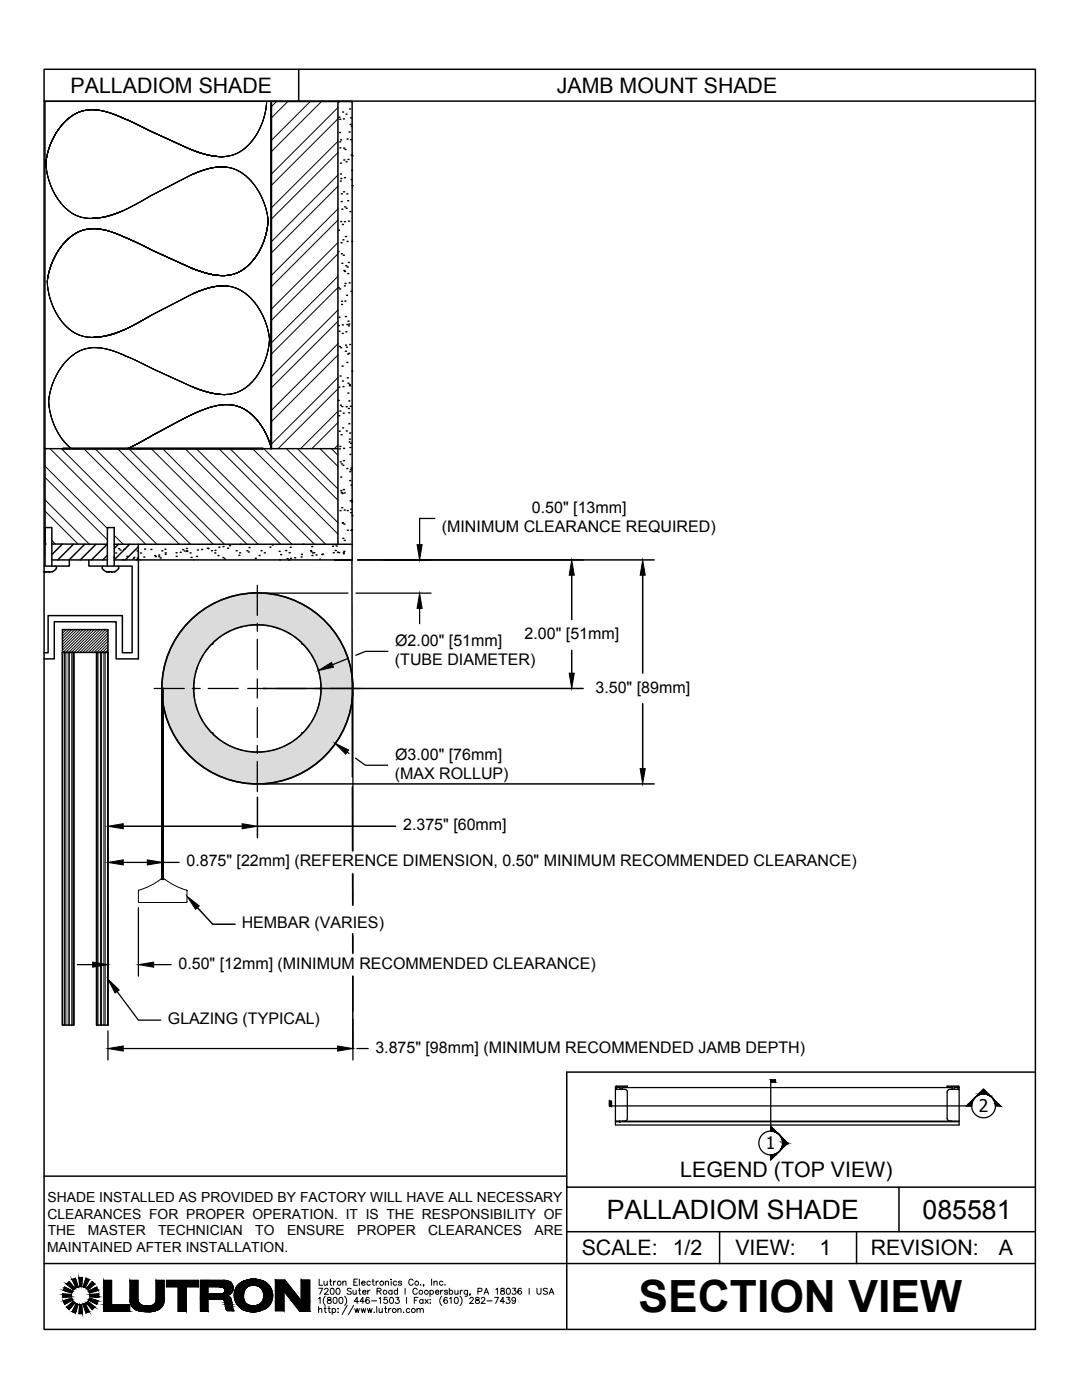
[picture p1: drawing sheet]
<svg xmlns="http://www.w3.org/2000/svg" width="216mm" height="279mm" viewBox="0 0 216 279" stroke-linecap="round" stroke-linejoin="round" font-family="sans-serif">
<defs><g id="words">
<text font-size="8.9" x="127.4" y="261.9">SECTION VIEW</text>
<g font-size="5.3">
<text x="121.1" y="243.3">PALLADIOM SHADE</text>
<text x="184.1" y="243.3">085581</text>
</g>
<g font-size="4.3">
<text x="14.1" y="18.5">PALLADIOM SHADE</text>
<text x="111.1" y="18.5">JAMB MOUNT SHADE</text>
<text x="135.7" y="234.9">LEGEND (TOP VIEW)</text>
<text x="116.1" y="250.5">SCALE:</text>
<text x="134.2" y="250.5">1/2</text>
<text x="146.7" y="250.5">VIEW:</text>
<text x="163.5" y="250.5">1</text>
<text x="173.8" y="250.5">REVISION:</text>
<text x="199.3" y="250.5">A</text>
</g>
<g font-size="3.5">
<text x="195.3" y="222">2</text>
<text x="152.8" y="229.4">1</text>
</g>
<g font-size="3.2">
<text x="88.2" y="106.2">(MINIMUM CLEARANCE REQUIRED)</text>
<text x="106.1" y="102.3">0.50&quot; [13mm]</text>
<text x="78.9" y="128.9">Ø2.00&quot; [51mm]</text>
<text x="104.7" y="127.5">2.00&quot; [51mm]</text>
<text x="78.8" y="132.8">(TUBE DIAMETER)</text>
<text x="118.8" y="138.2">3.50&quot; [89mm]</text>
<text x="78.8" y="155.5">(MAX ROLLUP)</text>
<text x="78.8" y="151.6">Ø3.00&quot; [76mm]</text>
<text x="80.4" y="165.7">2.375&quot; [60mm]</text>
<text x="37.2" y="172.9">0.875&quot; [22mm] (REFERENCE DIMENSION, 0.50&quot; MINIMUM RECOMMENDED CLEARANCE)</text>
<text x="48.2" y="185.3">HEMBAR (VARIES)</text>
<text x="35.6" y="193.3">0.50&quot; [12mm] (MINIMUM RECOMMENDED CLEARANCE)</text>
<text x="33.5" y="204.4">GLAZING (TYPICAL)</text>
<text x="74.9" y="210.1">3.875&quot; [98mm] (MINIMUM RECOMMENDED JAMB DEPTH)</text>
</g>
<g font-size="2.8">
<text x="9.5" y="239.8">SHADE INSTALLED AS PROVIDED BY FACTORY WILL HAVE ALL NECESSARY</text>
<text x="9.5" y="243.2">CLEARANCES FOR PROPER OPERATION. IT IS THE RESPONSIBILITY OF</text>
<text x="9.4" y="249.9">MAINTAINED AFTER INSTALLATION.</text>
<text x="9.5" y="246.5">THE</text>
<text x="17.5" y="246.5">MASTER</text>
<text x="31.6" y="246.5">TECHNICIAN</text>
<text x="50.9" y="246.5">TO</text>
<text x="57.3" y="246.5">ENSURE</text>
<text x="71.3" y="246.5">PROPER</text>
<text x="85.4" y="246.5">CLEARANCES</text>
<text x="106.7" y="246.5">ARE</text>
</g>
</g></defs>
<!-- layer: FABRIC-ROLL -->
<g fill="#dbdbdb" stroke="#dbdbdb" stroke-width=".2">
<path d="M50.6 118.4h1.4z"/>
<path d="M49.9 156.5h2.8z"/>
<path d="M50.6 118.4l2.5 .1zM49.7 118.5h3.4z"/>
<path d="M49.7 118.5h3.6zM49.3 118.5h4z"/>
<path d="M49.3 118.5l5 .1-1-.1zM48.4 118.6l.9-.1 5 .1z"/>
<path d="M48.4 118.6l6.2 .1zM48 118.7h6.6z"/>
<path d="M48 118.7l7.6 .2-1-.2zM47.1 118.9l.9-.2 7.6 .2z"/>
<path d="M47.1 118.9l8.8 .1zM46.8 119h9.1z"/>
<path d="M46.8 119l10 .2-.9-.2zM45.9 119.2l.9-.2 10 .2z"/>
<path d="M45.9 119.2l11.2 .1zM45.6 119.3h11.5z"/>
<path d="M45.6 119.3l12.4 .3-.9-.3zM44.7 119.6l.9-.3 12.4 .3z"/>
<path d="M44.7 119.6l13.6 .1-.3-.1zM44.4 119.7l.3-.1 13.6 .1z"/>
<path d="M44.4 119.7l14.8 .4-.9-.4zM43.5 120.1l.9-.4 14.8 .4z"/>
<path d="M43.5 120.1l16 .1-.3-.1zM43.2 120.2l.3-.1 16 .1z"/>
<path d="M43.2 120.2l17.1 .5-.8-.5zM42.4 120.7l.8-.5 17.1 .5z"/>
<path d="M42.4 120.7l18.2 .1-.3-.1zM42.1 120.8l.3-.1 18.2 .1z"/>
<path d="M42.1 120.8l19.3 .5-.8-.5zM41.3 121.3l.8-.5 19.3 .5z"/>
<path d="M41.3 121.3l20.4 .2-.3-.2zM41 121.5l.3-.2 20.4 .2z"/>
<path d="M41 121.5l21.5 .5-.8-.5zM40.2 122l.8-.5 21.5 .5z"/>
<path d="M40.2 122l22.5 .2-.2-.2zM40 122.2l.2-.2 22.5 .2z"/>
<path d="M40 122.2l23.5 .6-.8-.6zM39.2 122.8l.8-.6 23.5 .6z"/>
<path d="M39.2 122.8l24.5 .2-.2-.2zM39 123l.2-.2 24.5 .2z"/>
<path d="M39 123l25.4 .6-.7-.6zM38.3 123.6l.7-.6 25.4 .6z"/>
<path d="M38.3 123.6l26.3 .2-.2-.2zM38.1 123.8l.2-.2 26.3 .2z"/>
<path d="M38.1 123.8l27.2 .7-.7-.7zM38.1 123.8l27.2 .7h-27.9z"/>
<path d="M37.4 124.5l28.1 .2-.2-.2zM37.4 124.5l28.1 .2h-28.3z"/>
<path d="M37.2 124.7l28.3 .1zM37.1 124.8h28.4z"/>
<path d="M51.6 124.8h14zM51.6 124.8h14z"/>
<path d="M37.1 124.8h14.5zM37.1 124.8h13.5z"/>
<path d="M52 124.8h13.6zM52 124.8h13.6z"/>
<path d="M37.1 124.8l12.4 .1 1.1-.1zM37.1 124.8l12.4 .1h-12.5z"/>
<path d="M52.6 124.8l13.1 .2-.1-.2zM52.6 124.8l13.1 .2h-12z"/>
<path d="M37 124.9l11.5 .2 1-.2zM37 124.9l11.5 .2h-11.6z"/>
<path d="M53.7 125l12.2 .2-.2-.2zM53.7 125l12.2 .2h-11.2z"/>
<path d="M36.9 125.1l10.6 .3 1-.3zM36.9 125.1l10.6 .3h-10.8z"/>
<path d="M54.7 125.2l11.5 .3-.3-.3zM54.7 125.2l11.5 .3h-10.7z"/>
<path d="M55.5 125.5h10.7zM55.5 125.5h10.7z"/>
<path d="M36.7 125.4l9.8 .3 1-.3zM36.7 125.4l9.8 .3h-10.1zM36.4 125.7h10.1zM36.4 125.7h10.1z"/>
<path d="M55.7 125.5l10.8 .4-.3-.4zM55.7 125.5l10.8 .4h-9.9z"/>
<path d="M36.4 125.7l9.2 .4 .9-.4zM36.4 125.7l9.2 .4h-9.6z"/>
<path d="M56.6 125.9l10.2 .5-.3-.5zM56.6 125.9l10.2 .5h-9.3z"/>
<path d="M57.5 126.4l9.4 .1-.1-.1zM57.5 126.4l9.4 .1h-9.2z"/>
<path d="M36 126.1l8.7 .5 .9-.5zM36 126.1l8.7 .5h-9z"/>
<path d="M35.7 126.6h9zM35.7 126.6l8.9 .1h-9z"/>
<path d="M57.7 126.5l9.5 .4-.3-.4zM57.7 126.5l9.5 .4h-8.8z"/>
<path d="M35.6 126.7l8.2 .5 .8-.5zM35.6 126.7l8.2 .5h-8.5z"/>
<path d="M58.4 126.9l9.2 .6-.4-.6zM58.4 126.9l9.2 .6h-8.3z"/>
<path d="M59.3 127.5l8.3 .1zM59.3 127.5l8.3 .1z"/>
<path d="M35.3 127.2l7.8 .6 .7-.6zM35.3 127.2l7.8 .6h-8.2z"/>
<path d="M34.9 127.8h8.2zM34.9 127.8l8.1 .1z"/>
<path d="M59.3 127.6l8.7 .6-.4-.6zM59.3 127.6l8.7 .6h-8z"/>
<path d="M34.9 127.9l7.4 .7 .7-.7zM34.9 127.9l7.4 .7h-7.8z"/>
<path d="M60 128.2l8.2 .5-.2-.5zM60 128.2l8.2 .5h-7.7z"/>
<path d="M34.5 128.6l7.5 .3 .3-.3zM34.5 128.6l7.5 .3h-7.7z"/>
<path d="M60.5 128.7l7.9 .3-.2-.3zM60.5 128.7l7.9 .3h-7.6z"/>
<path d="M34.3 128.9l7.3 .5 .4-.5zM34.3 128.9l7.3 .5h-7.5z"/>
<path d="M60.8 129l8 .8-.4-.8zM60.8 129l8 .8h-7.4z"/>
<path d="M61.4 129.8h7.4zM61.4 129.8h7.4z"/>
<path d="M34.1 129.4l6.9 .7 .6-.7zM34.1 129.4l6.9 .7h-7.2z"/>
<path d="M33.8 130.1l7.2 .1v-.1zM33.8 130.1l7.2 .1h-7.2z"/>
<path d="M61.5 129.8l7.6 .8-.3-.8zM61.5 129.8l7.6 .8h-7.1z"/>
<path d="M62 130.6l7.3 .4-.2-.4zM62 130.6l7.3 .4h-7.1z"/>
<path d="M33.8 130.2l6.6 .8 .6-.8zM33.8 130.2l6.6 .8h-7z"/>
<path d="M33.4 131l6.9 .2 .1-.2zM33.4 131l6.9 .2h-7z"/>
<path d="M62.2 131l7.2 .5-.1-.5zM62.2 131l7.2 .5h-6.8z"/>
<path d="M33.3 131.2l6.6 .8 .4-.8zM33.3 131.2l6.6 .8h-6.8z"/>
<path d="M62.6 131.5l7.1 .7-.3-.7zM62.6 131.5l7.1 .7h-6.8z"/>
<path d="M62.9 132.2l6.8 .2v-.2zM62.9 132.2l6.8 .2h-6.7z"/>
<path d="M33.1 132l6.6 .5 .2-.5zM33.1 132l6.6 .5h-6.8z"/>
<path d="M32.9 132.5l6.6 .4 .2-.4zM32.9 132.5l6.6 .4h-6.7z"/>
<path d="M63 132.4l7 1-.3-1zM63 132.4l7 1h-6.6zM63.4 133.4h6.6zM63.4 133.4h6.6z"/>
<path d="M32.8 132.9l6.4 .8 .3-.8zM32.8 132.9l6.4 .8h-6.5z"/>
<path d="M32.7 133.7l6.5 .2v-.2zM32.7 133.7l6.5 .2h-6.6z"/>
<path d="M63.4 133.4l6.7 1-.1-1zM63.4 133.4l6.7 1h-6.4z"/>
<path d="M63.7 134.4l6.5 .2-.1-.2zM63.7 134.4l6.5 .2h-6.5z"/>
<path d="M32.6 133.9l6.3 1 .3-1zM32.6 133.9l6.3 1h-6.4z"/>
<path d="M32.5 134.9h6.4zM32.5 134.9h6.4z"/>
<path d="M63.7 134.6l6.6 .8-.1-.8zM63.7 134.6l6.6 .8h-6.4z"/>
<path d="M63.9 135.4l6.4 .5v-.5zM63.9 135.4l6.4 .5h-6.4z"/>
<path d="M32.5 134.9l6.2 1 .2-1zM32.5 134.9l6.2 1h-6.3z"/>
<path d="M32.4 135.9l6.3 .3v-.3zM32.4 135.9l6.3 .3h-6.4z"/>
<path d="M63.9 135.9l6.5 .5-.1-.5zM63.9 135.9l6.5 .5h-6.4z"/>
<path d="M32.3 136.2l6.3 .8 .1-.8zM32.3 136.2l6.3 .8h-6.3z"/>
<path d="M64 136.4l6.4 .8v-.8zM64 136.4l6.4 .8h-6.4z"/>
<path d="M64 137.2l6.4 .3v-.3zM64 137.2l6.4 .3h-6.4z"/>
<path d="M32.3 137l6.3 .5v-.5zM32.3 137l6.3 .5h-6.3z"/>
<path d="M32.3 137.5l6.3 .5v-.5zM32.3 137.5l6.3 .5h-6.3z"/>
<path d="M64 137.5l6.4 .9v-.9zM64 137.5l6.4 .9h-6.4z"/>
<path d="M64 138.4l6.4 .1zM64 138.4l6.4 .1z"/>
<path d="M32.3 138l6.4 1-.1-1zM32.3 138l6.4 1h-6.4z"/>
<path d="M64 138.5l6.3 1 .1-1zM64 138.5l6.3 1h-6.4z"/>
<path d="M63.9 139.5l6.4 .2v-.2zM63.9 139.5l6.4 .2h-6.4z"/>
<path d="M32.3 139l6.6 1-.2-1zM32.3 139l6.6 1h-6.6z"/>
<path d="M63.9 139.7l6.2 .9 .2-.9zM63.9 139.7l6.2 .9h-6.4z"/>
<path d="M32.3 140l6.7 .6-.1-.6zM32.3 140l6.7 .6h-6.7z"/>
<path d="M63.7 140.6l6.4 .4v-.4zM63.7 140.6l6.4 .4h-6.5z"/>
<path d="M32.5 140.6l6.7 .4-.2-.4zM32.5 140.6l6.7 .4h-6.6z"/>
<path d="M63.6 141l6.3 .5 .2-.5zM63.6 141l6.3 .5h-6.5z"/>
<path d="M32.6 141l6.8 .8-.2-.8zM32.6 141l6.8 .8h-6.6z"/>
<path d="M32.8 141.8l6.7 .2-.1-.2zM32.8 141.8l6.7 .2h-6.7z"/>
<path d="M63.4 141.5l6.4 .7 .1-.7zM63.4 141.5l6.4 .7h-6.7z"/>
<path d="M63.1 142.2l6.6 .3 .1-.3zM63.1 142.2l6.6 .3h-6.7z"/>
<path d="M32.8 142l7.1 1-.4-1zM32.8 142l7.1 1h-6.8z"/>
<path d="M33.1 143h6.8zM33.1 143h6.8z"/>
<path d="M63 142.5l6.4 .9 .3-.9zM63 142.5l6.4 .9h-6.8z"/>
<path d="M62.6 143.4h6.8zM62.6 143.4h6.8z"/>
<path d="M33.1 143l7.3 .9-.5-.9zM33.1 143l7.3 .9h-7z"/>
<path d="M33.4 143.9l7.2 .3-.2-.3zM33.4 143.9l7.2 .3h-7.1z"/>
<path d="M62.6 143.4l6.5 .9 .3-.9zM62.6 143.4l6.5 .9h-7.1z"/>
<path d="M62 144.3l7 .3 .1-.3zM62 144.3l7 .3h-7.2z"/>
<path d="M33.5 144.2l7.5 .6-.4-.6zM33.5 144.2l7.5 .6h-7.2z"/>
<path d="M61.8 144.6l7 .6 .2-.6zM61.8 144.6l7 .6h-7.4z"/>
<path d="M33.8 144.8l7.6 .6-.4-.6zM33.8 144.8l7.6 .6h-7.4z"/>
<path d="M34 145.4l7.6 .2-.2-.2zM34 145.4l7.6 .2h-7.5z"/>
<path d="M61.4 145.2l7.1 .6 .3-.6zM61.4 145.2l7.1 .6h-7.5z"/>
<path d="M61 145.8l7.4 .2 .1-.2zM61 145.8l7.4 .2h-7.6z"/>
<path d="M34.1 145.6l8.2 .8-.7-.8zM34.1 145.6l8.2 .8h-7.8z"/>
<path d="M34.5 146.4l8 .1-.2-.1zM34.5 146.4l8 .1h-7.9z"/>
<path d="M60.8 146l7.2 .7 .4-.7zM60.8 146l7.2 .7h-8z"/>
<path d="M60 146.7l7.9 .2 .1-.2zM59.9 146.9l.1-.2 7.9 .2z"/>
<path d="M34.6 146.5l8.4 .6-.5-.6zM34.6 146.5l8.4 .6h-8.1z"/>
<path d="M59.9 146.9l7.7 .5 .3-.5zM59.3 147.4l.6-.5 7.7 .5z"/>
<path d="M34.9 147.1l8.8 .5-.7-.5zM34.9 147.1l8.8 .5h-8.5z"/>
<path d="M35.2 147.6l8.6 .1zM35.2 147.6l8.6 .1z"/>
<path d="M59.3 147.4l7.9 .6 .4-.6zM58.5 148l.8-.6 7.9 .6z"/>
<path d="M58.5 148h8.7zM58.4 148h8.8z"/>
<path d="M35.3 147.7l9.4 .6-.9-.6zM35.3 147.7l9.4 .6h-9z"/>
<path d="M58.4 148l8.4 .6 .4-.6zM57.5 148.6l.9-.6 8.4 .6z"/>
<path d="M35.7 148.3l9.7 .4-.7-.4zM35.7 148.3l9.7 .4h-9.5z"/>
<path d="M35.9 148.7l9.7 .1-.2-.1zM35.9 148.7l9.7 .1h-9.6z"/>
<path d="M57.5 148.6l9 .4 .3-.4zM56.7 149l.8-.4 9 .4z"/>
<path d="M56.7 149h9.8zM56.6 149h9.9z"/>
<path d="M36 148.8l10.5 .4-.9-.4zM36 148.8l10.5 .4h-10.1z"/>
<path d="M56.6 149l9.6 .4 .3-.4zM55.7 149.4l.9-.4 9.6 .4z"/>
<path d="M36.4 149.2l11.1 .4-1-.4zM36.4 149.2l11.1 .4h-10.9z"/>
<path d="M36.6 149.6l11.3 .1-.4-.1zM36.6 149.6l11.3 .1h-11.2z"/>
<path d="M55.7 149.4l10.2 .3 .3-.3zM54.7 149.7l1-.3 10.2 .3z"/>
<path d="M36.7 149.7l11.8 .1-.6-.1zM36.7 149.7l11.8 .1h-11.6z"/>
<path d="M54.7 149.7l11 .3 .2-.3zM53.7 150l1-.3 11 .3z"/>
<path d="M53.7 150h12zM53.5 150h12.2z"/>
<path d="M36.9 149.8l12.6 .2-1-.2zM36.9 149.8l12.6 .2h-12.5z"/>
<path d="M53.5 150l12.1 .1 .1-.1zM52.6 150.1l.9-.1 12.1 .1z"/>
<path d="M37 150l13.6 .1zM37 150l13.6 .1h-13.5z"/>
<path d="M52.6 150.1h13zM51.6 150.2h13.9z"/>
<path d="M37.1 150.1l14.5 .1zM37.1 150.1l14.5 .1z"/>
<path d="M37.2 150.2l27.9 .4 .4-.4zM37.2 150.2l27.9 .4h-27.5z"/>
<path d="M37.6 150.6l27.2 .3 .3-.3zM37.6 150.6l27.2 .3h-26.9z"/>
<path d="M37.9 150.9l26.3 .6 .6-.6zM37.9 150.9l26.3 .6h-25.7z"/>
<path d="M38.5 151.5l25.4 .3 .3-.3zM38.5 151.5l25.4 .3h-25.1z"/>
<path d="M38.8 151.8l24.4 .5 .7-.5zM38.8 151.8l24.4 .5h-23.8z"/>
<path d="M39.4 152.3l23.5 .3 .3-.3zM39.4 152.3l23.5 .3h-23.1z"/>
<path d="M39.8 152.6l22.4 .5 .7-.5zM39.8 152.6l22.4 .5h-21.8z"/>
<path d="M40.4 153.1l21.5 .2 .3-.2zM40.4 153.1l21.5 .2h-21.1z"/>
<path d="M40.8 153.3l20.4 .5 .7-.5zM40.8 153.3l20.4 .5h-19.7z"/>
<path d="M41.5 153.8l19.3 .2 .4-.2zM41.5 153.8l19.3 .2h-18.9z"/>
<path d="M41.9 154l18.2 .4 .7-.4zM41.9 154l18.2 .4h-17.5z"/>
<path d="M42.6 154.4l17.1 .2 .4-.2zM42.6 154.4l17.1 .2h-16.7z"/>
<path d="M43 154.6l15.9 .3 .8-.3zM43 154.6l15.9 .3h-15.1z"/>
<path d="M43.8 154.9l14.8 .2 .3-.2zM43.8 154.9l14.8 .2h-14.5z"/>
<path d="M44.1 155.1l13.6 .3 .9-.3zM44.1 155.1l13.6 .3h-12.8z"/>
<path d="M44.9 155.4l12.5 .1 .3-.1zM44.9 155.4l12.5 .1h-12.1z"/>
<path d="M45.3 155.5l11.2 .3 .9-.3zM45.3 155.5l11.2 .3h-10.4z"/>
<path d="M46.1 155.8l10.1 .1 .3-.1zM46.1 155.8l10.1 .1h-9.6z"/>
<path d="M46.6 155.9l8.7 .2 .9-.2zM46.6 155.9l8.7 .2h-7.9z"/>
<path d="M47.4 156.1h7.9zM47.4 156.1l7.5 .1z"/>
<path d="M47.8 156.2l6.2 .1 .9-.1zM47.8 156.2l6.2 .1h-5.4z"/>
<path d="M48.6 156.3h5.4zM48.6 156.3l5.1 .1z"/>
<path d="M49.1 156.4h4.6zM49.1 156.4l3.6 .1z"/>
<path d="M49.9 156.5h2.5zM50.5 156.5h1.9z"/>
<path d="M32.3 140.6l.2 34.9v-34.9zM32.3 140.6l.2 34.9h-.2z"/>
</g>
<g fill="none" stroke="#000" stroke-width=".3">
<path d="M70.2 111.7l.1 43.3M71.4 111.7h59.1M114.1 114.8v8.9M128.2 114.8v19.6M32.5 137.3v38.1h-.2v-38v38h.2v-34.9a19.1 19.1 0 0 0 30.1 12.3 19.1 19.1 0 0 0-2.6-32.4 19.1 19.1 0 0 0-27.7 17M52.5 137.4h63.9M114.1 129.8v4.6M51.4 159.1v8.1M52.5 156.4h78M70.3 157l.1 23.6M128.2 140.4v13M21.5 164.7v2.5"/>
<path d="M24.6 164.9h23.7M51.4 164.9h27.5M39.4 181.1l3.1 3.4h4.4M70.4 186.3v23"/>
<circle cx="51.4" cy="137.4" r="12.7"/>
</g>
<!-- layer: TEXT -->
<g fill="none" stroke="#000" stroke-width=".25">
<path d="M70.3 20.2h-61.3v69.3M51.3 116.8v6M52.6 118.4h16.8M71 118.4h15M76.5 111.7h9.5M86.8 103.5h-3.1v5.2M30.8 137.4h6M38.4 137.4h1.6M41.5 137.4h6M49.4 137.4h3.8M51.3 124.4v1.6M51.3 127.6v6"/>
<path d="M51.3 135.5v3.8M55.2 137.4h6M62.8 137.4h1.5M65.9 137.4h6M69.5 131.4l-3.1 1.3M70.4 138.5v31.3M77.4 130h-4.5l-1.9 .8M83.7 121.4v3.1M51.3 141.2v6M51.3 148.8v1.6M51.3 152v6M69.3 150.1l.4 .3"/>
<path d="M70.9 151.3l2 1.4h4.5M21.5 169.8v2.8M24.6 172.1h4.8M32.4 169.8v4.5M32.4 172.1h3.3M70.4 174.4v6.2M15.4 192.5h3.1M21.5 180.7v14.1M23.4 197.9l4.2 5.7h4.5M27.6 181.1v13.7M30.7 192.5h3.5M70.4 186.7v3.5"/>
<path d="M70.4 194.8v7M21.5 205.7v5.8M24.6 209.3h42.8M70.4 203.4v8.1M71.2 209.3h2.3M121.6 219.8h.4v.9h-.4zM122.8 217.4h1.9l.3 .1 .2 .4M123 217.4v-.5h2.2v-.1l-2.2-.1-.2 .3v7.5h68.6l-.1-7.7h-2.3v.1h2.2v.5M123 217.2l.1-.1h.6v.3M123.7 217.4h.1M124.1 217.2v.2M124.2 217.1v.3"/>
<path d="M124.2 217.1h65.7M124.2 217.1l-.1 .1M125.2 217.9v5.4M153.8 215.5v10.2a2.38 2.38 0 0 1 2.4 2.4 2.38 2.38 0 0 1-2.4 2.4M153.8 215.5h.9v.4h-.9zM189.5 217.4h1.9M189.5 217.4l-.3 .1-.2 .4v5.3l.2 .5h.3M189.9 217.1v.3M189.9 217.4h.1M190 217.1l.1 .1M190.1 217.2v.2M190.5 217.4l-.1-.3h.7l.1 .3"/>
<path d="M190.5 217.4h.1M121.6 220.7h72.3M122.8 223.9h68.6M123 223.7v.2M123.6 223.8h.1M123.6 223.7v.1M123.6 223.7v.2M123.7 223.7l.1 .2M124.2 223.7h65.7M125.2 223.2l-.1 .3-.4 .2h-1.9M153.8 224.8l3.4 3.3-3.4 3.4v-1M189.5 223.7h1.9"/>
<path d="M191.2 223.7v.2M192.9 220.7l3.4-3.4 3.3 3.4h-1M193.9 220.7a2.38 2.38 0 0 1 2.4-2.4 2.38 2.38 0 0 1 2.3 2.4M12.5 258.2l1.8 .2v.4l-1.8 .1zM12.7 259.6l1.6-.5 .2 .3-1.6 .9zM12.9 256.9l1.6 .8-.2 .3-1.6-.5zM13.3 256.3l.5-.5 1.1 1.3-.2 .3zM14.4 255.4l.6-.3 .6 1.7-.4 .1zM15.8 255h.6l-.1 1.7h-.4zM17.2 255.1l.6 .3-.8 1.5-.4-.1zM17.2 260l.3-.3 1.4 1.2-.5 .5zM17.7 257.7l1.6-.8 .3 .6-1.7 .5z"/>
<path d="M17.9 259.1l1.7 .5-.3 .7-1.6-.9zM17.9 258.4l1.8-.2v.7l-1.8-.1zM18.4 255.8l.5 .5-1.4 1.1-.3-.3zM20.7 255.5h1.6v4.9h3.6v1.3h-5.2zM25.9 255.5h1.6v3.9a1.37 1.37 0 0 0 1.6 1.2h.3a1.41 1.41 0 0 0 1.8-1.2v-3.9h1.6v3.9a2.65 2.65 0 0 1-3.2 2.4h-.8a2.52 2.52 0 0 1-2.9-2.4zM33.2 255.5h6.4v1.3h-2.4v4.9h-1.6v-4.9h-2.4zM40 255.5h4.8a1.57 1.57 0 0 1 1.7 1.4 1.57 1.57 0 0 1-1.3 1.7v.2a.8 .8 0 0 1 1 .9l.2 1.2 .3 .7h-1.3a2.71 2.71 0 0 1-.6-1.9l-.5-.4h-2.8v2.4h-1.5zM41.5 256.8h2.2a.82 .82 0 0 1 1 .2 .82 .82 0 0 1 .1 .9l-.7 .3h-2.6zM47.4 256.5a4.4 4.4 0 0 1 6.6 .5 3.1 3.1 0 0 1-2.6 4.7 3.6 3.6 0 0 1-4.6-3.6l.2-1zM49.1 257a2.08 2.08 0 0 1 3.1 .2 2.08 2.08 0 0 1-.5 3.1 2.08 2.08 0 0 1-3-.9v-.1a2.69 2.69 0 0 1 .4-2.3zM55 255.5h1.8l3.3 4.1v-4.1h1.7v6.2h-2l-3.1-4v3.9h-1.7zM13.3 260.9l1.4-1.2 .2 .3-1.1 1.4z"/>
<path d="M15.2 260.2l.4 .1-.6 1.7-.6-.2zM15.9 260.4h.4l.1 1.8h-.6zM16.6 260.3l.4-.1 .8 1.6-.6 .2z"/>
<circle cx="153.8" cy="228.1" r="2.38"/>
<circle cx="196.3" cy="220.7" r="2.38"/>
</g>
<!-- layer: HEMBAR -->
<path d="M27.6 177.8v2.2l.2 .1h9.4M32.2 175.4h.1M32.2 175.4h.5a15.9 15.9 0 0 0 4.6 2.3M32.2 175.4a16.6 16.6 0 0 1-4.6 2.4M37.3 177.8v2.2l-.1 .1M37.3 177.7v.1" fill="none" stroke="#000" stroke-width=".2"/>
<!-- layer: TUBE -->
<g fill="none" stroke="#000" stroke-width=".2">
<path d="M38.9 135.2l-.2 1.8a.54 .54 0 0 1 0 .8l.2 1.8M39.5 132.9l-.5 1.5M40.5 130.8l-.7 1.4M44.1 127l-1.4 1.1a.61 .61 0 0 1-.6 .6l-1.1 1.4M46.1 125.8l-1.4 .8M48.4 125.1l-1.5 .4M49.2 124.9l1.8-.2a.52 .52 0 0 0 .8 0l1.7 .2M54.3 125.1l1.6 .4M56.6 125.8l1.4 .8M58.6 127l1.4 1.1a.61 .61 0 0 0 .6 .6l1.2 1.4M62.2 130.8l.7 1.4M63.2 132.9l.5 1.5"/>
<path d="M63.9 135.2l.1 1.8a.54 .54 0 0 0 0 .8l-.1 1.8M39 140.4l.5 1.5M39.8 142.6l.7 1.4M41 144.7l1.1 1.4a.58 .58 0 0 1 .6 .6l1.4 1.1M44.7 148.2l1.4 .8M46.9 149.3l1.5 .4M49.2 149.9l1.8 .2a.54 .54 0 0 1 .8 0l1.7-.2M55.9 149.3l-1.6 .4M58 148.2l-1.4 .8M61.8 144.7l-1.2 1.4a.58 .58 0 0 0-.6 .6l-1.4 1.1M62.9 142.6l-.7 1.4M63.7 140.4l-.5 1.5"/>
</g>
<!-- layer: BORDER -->
<path d="M8.8 13.8h197.8v251.5h-197.8zM59.6 13.8v6.4M8.8 20.2h197.8M206.6 214h-93.5v22.9h93.5M8.8 234.7h104.3M113.1 236.9v8.9h93.5M179.4 236.9v8.9M8.8 252.2h197.8M113.1 245.8v19.5M143.6 245.8v6.4M170.9 245.8v6.4" fill="none" stroke="#000" stroke-width=".3"/>
<!-- layer: TEXT -->
<g fill="none" stroke="#000" stroke-width=".2">
<path d="M63.6 257.1h.8l-.6 1.2M63.6 259.2l.3-.3v1.2M63.7 255.3v1.2h.7M64.7 255.7v.7l.3 .1 .3-.2M64.8 257.4l.2-.3h.2l.3 .2-.2 .4-.6 .6h.8M64.9 258.7a1.24 1.24 0 0 0 0 1.8M65.3 255.7v.8M65.4 259v.3l.5 .2 .2 .2a.4 .4 0 0 1-.4 .4 .4 .4 0 0 1-.4-.4l.8-.5-.3-.3zM65.8 255.7h.4M65.9 255.3v1l.3 .2M66.1 257.2l.1-.1a.62 .62 0 0 1 .5 .6 .62 .62 0 0 1-.5 .6 .77 .77 0 0 1-.1-1.1zM66.6 255.7v.8"/>
<path d="M66.6 259l.2-.1a.63 .63 0 0 1 .5 .6 .63 .63 0 0 1-.5 .6 .75 .75 0 0 1-.2-1.1zM67 255.7h-.3l-.1 .3M67.2 257.2l.2-.1a.62 .62 0 0 1 .5 .6 .62 .62 0 0 1-.5 .6 .73 .73 0 0 1-.2-1.1zM67.8 259l.2-.1a.62 .62 0 0 1 .4 .6 .62 .62 0 0 1-.4 .6 .77 .77 0 0 1-.2-1.1zM68.4 255.9l.3-.2h.3v.8M68.4 255.7v.8M68.8 258.7a1.24 1.24 0 0 1 0 1.8M70.1 257.3l-.3-.2-.5 .2 .1 .3 .6 .2 .1 .2-.1 .3h-.4l-.3-.2M70.4 257.5l.1 .8h.3l.3-.2M70.6 255.9h.5M71.1 257.5v.8M71.3 255.3h-.7v1.2h.7"/>
<path d="M71.5 259.7h-.8l.6-.8v1.2M71.5 257.5h.4M71.7 257.1v1l.1 .2h.2M71.7 255.3v1.2M72.2 256h.6a.37 .37 0 0 0-.5-.3 .37 .37 0 0 0-.1 .6l.2 .2 .4-.2M72.3 257.9h.7a.35 .35 0 0 0-.3-.4 .35 .35 0 0 0-.4 .4l.2 .4h.3l.2-.2M72.7 259.7h-.9l.6-.8v1.2M73.4 257.5v.8M73.7 259.1l-.1-.1a.59 .59 0 0 0-.7 .4 .59 .59 0 0 0 .4 .7 .38 .38 0 0 0 .4-.3 .38 .38 0 0 0-.3-.4 .38 .38 0 0 0-.4 .3M73.8 257.5l-.2 .1-.2 .3M73.9 255.9a.38 .38 0 0 0-.6-.1 .38 .38 0 0 0 0 .6 .38 .38 0 0 0 .6-.1M74.1 259.6h1.1"/>
<path d="M74.2 255.7h.4M74.4 255.3v1l.3 .2M75 255.7v.8M75.2 257.7l.7-.1 .1-.3-.3-.2h-.5v1.2M75.5 255.7h-.3l-.2 .3M75.6 259.2l.3-.3v1.2M75.6 257.7l.4 .6M76.9 255.9l.3-.2h.3v.8M76.9 255.7v.8M77.3 258.9h-.6l-.1 .5a.43 .43 0 0 1 .7 0 .43 .43 0 0 1-.1 .7 .43 .43 0 0 1-.6-.2M77.9 259l.2-.1a.62 .62 0 0 1 .4 .6 .62 .62 0 0 1-.4 .6h-.2l-.2-.5zM78 255.3h.1z"/>
<path d="M78.1 255.7v.8M78.2 257.7a.38 .38 0 0 0-.5-.1 .38 .38 0 0 0 0 .6 .38 .38 0 0 0 .5-.1M78.2 257.5v.8M79 258.9h.6l-.3 .5a.41 .41 0 0 1 .4 .4 .41 .41 0 0 1-.4 .4 .41 .41 0 0 1-.4-.3M79.2 255.9a.39 .39 0 0 0-.6-.1 .39 .39 0 0 0 0 .6 .39 .39 0 0 0 .6-.1M79.3 257.7a.38 .38 0 0 0-.5-.1 .38 .38 0 0 0 0 .6 .38 .38 0 0 0 .5-.1M79.3 257.1v1.2M80.1 255.9l-.2-.2h-.3v.3l.4 .1 .1 .2-.2 .2-.4-.2M80.8 257.1v1.2M81.1 258.9v1.2M82.4 255.6a.45 .45 0 0 0-.5-.3 .45 .45 0 0 0-.3 .4v.3a.45 .45 0 0 0 .3 .5 .45 .45 0 0 0 .5-.3M82.7 259.5h.4"/>
<path d="M83.3 257.4a.45 .45 0 0 0-.5-.3 .45 .45 0 0 0-.4 .5v.3a.45 .45 0 0 0 .4 .4 .45 .45 0 0 0 .5-.3M83.4 258.9h-.7v1.2M83.9 256.4h.1M84.4 259.5a.39 .39 0 0 0-.6-.1 .39 .39 0 0 0 0 .6 .39 .39 0 0 0 .6 0M84.4 259.3v.8M84.6 256.4h-.2h.2l-.2 .3M84.8 259.3l.6 .8M85.4 259.3l-.6 .8M85.8 257.7a.38 .38 0 0 1 .6-.1 .38 .38 0 0 1 0 .6 .38 .38 0 0 1-.6-.1M85.8 257.5v1.2M85.8 259.3v.1zM86.1 255.3v1.2"/>
<path d="M86.6 255.9l.3-.2h.3v.8M86.6 255.7v.8M86.9 257.9h.7a.35 .35 0 0 0-.4-.4 .35 .35 0 0 0-.3 .4v.2l.3 .2 .4-.2M87.9 257.5v.8M88.2 258.7a1.24 1.24 0 0 0 0 1.8M88.4 257.5l-.3 .1-.2 .3M88.4 255.9a.39 .39 0 0 0-.6-.1 .39 .39 0 0 0 0 .6 .39 .39 0 0 0 .6-.1M88.8 256.4h.1M89.3 259.1l-.1-.1a.59 .59 0 0 0-.7 .4 .59 .59 0 0 0 .4 .7 .38 .38 0 0 0 .4-.3 .38 .38 0 0 0-.3-.4 .38 .38 0 0 0-.4 .3M89.3 257.7l-.2-.2-.4 .2 .6 .3v.3h-.4l-.2-.2M89.7 257.7a.39 .39 0 0 1 .5-.1 .39 .39 0 0 1 0 .6 .39 .39 0 0 1-.5-.1M89.7 257.1v1.2"/>
<path d="M89.7 259.2l.3-.3v1.2M90.8 257.5v.8h.3l.3-.2M90.8 259l.2-.1a.62 .62 0 0 1 .5 .6 .62 .62 0 0 1-.5 .6 .77 .77 0 0 1-.2-1.1zM91.4 257.5v.8M91.8 258.7a1.24 1.24 0 0 1 0 1.8M91.9 257.5v.8M92.3 257.5l-.3 .1-.1 .3M93.3 257.5l-.1 1.1-.1 .1h-.3M93.3 257.7a.39 .39 0 0 0-.6-.1 .39 .39 0 0 0 0 .6 .39 .39 0 0 0 .6-.1M93.8 259.2l.2-.3h.2l.3 .3-.8 .9h.8M93.8 258.3h-.1h.1l-.1 .2M95 259v.3l.5 .2 .2 .2a.4 .4 0 0 1-.4 .4 .4 .4 0 0 1-.4-.4l.7-.5-.2-.3z"/>
<path d="M95.4 257.7l.7-.1v-.4l-.7-.1v1.2M96.1 259.2l.2-.3h.2l.3 .3-.8 .9h.8M96.6 258.3l.4-1.2 .5 1.2M96.8 257.9h.5M97.2 259.6h1M98.7 258.9h.8l-.6 1.2M98.9 257.3l.3-.2v1.2M100 257.2v.3l.5 .2 .2 .2a.38 .38 0 0 1-.5 .4 .38 .38 0 0 1-.2-.6l.6-.2v-.2l-.2-.2zM100.7 259.7h-.9l.6-.8v1.2M101.1 258.9h.6l-.3 .5a.4 .4 0 0 1 .3 .6 .4 .4 0 0 1-.7-.1M101.2 257.2l.2-.1a.62 .62 0 0 1 .5 .6 .62 .62 0 0 1-.5 .6 .73 .73 0 0 1-.2-1.1zM102.3 257.1h.6l-.3 .5a.4 .4 0 0 1 .3 .6 .4 .4 0 0 1-.7-.1"/>
<path d="M102.9 259.3a.38 .38 0 0 1-.5 .4 .38 .38 0 0 1-.2-.6 .38 .38 0 0 1 .6 0l.1 .2a.58 .58 0 0 1-.5 .8l-.2-.1M104 257.3v-.1a.59 .59 0 0 0-.7 .4 .59 .59 0 0 0 .4 .7 .38 .38 0 0 0 .4-.4 .38 .38 0 0 0-.4-.3 .38 .38 0 0 0-.4 .3M105.6 257.1v1.2M107.1 257.1v.9l.4 .3 .4-.2 .1-1M109.2 257.3l-.3-.2-.5 .2 .1 .3 .7 .4v.1l-.3 .2-.5-.2M109.6 258.3l.4-1.2 .5 1.2M109.7 257.9h.6M63.6 261.4l.3-.3 .2 .1 .1 .7M63.6 260.7v1.2M64.7 261.1h.4M64.8 260.7v1l.1 .2h.2M65.5 261.1h.4"/>
<path d="M65.7 260.7v1v.2h.2M66.3 261.3a.39 .39 0 0 1 .6 0 .39 .39 0 0 1 0 .5 .39 .39 0 0 1-.6 0M66.3 261.1v1.2M67.4 261.2h.1zM67.4 261.9h.1zM69.3 260.5l-1 1.8M70.6 260.5l-1.1 1.8M70.8 261.1l.2 .8 .3-.8 .2 .8 .2-.8M72.1 261.1l.2 .8 .2-.8 .2 .8 .3-.8M73.3 261.1l.3 .8 .2-.8 .2 .8 .2-.8M74.6 261.8l.1 .1M75.2 260.7v1.2"/>
<path d="M75.6 261.1l.1 .8h.3l.3-.2M76.3 261.1v.8M76.7 261.1h.4M76.9 260.7l.1 1.2h.2M77.5 261.1v.8M78 261.1l-.3 .1-.2 .3M79.4 261.4l.3-.3 .3 .1v.7M79.4 261.1v.8M80.5 261.8l.1 .1M81.8 261.3a.39 .39 0 0 0-.6 0 .39 .39 0 0 0 0 .5 .39 .39 0 0 0 .6 0M83.2 261.4l.3-.3 .3 .1v.7M83.2 261.1v.8"/>
<path d="M83.8 261.4l.3-.3 .3 .1 .1 .7M85.8 260v.1z"/>
<circle cx="67.7" cy="256.1" r=".4"/>
<circle cx="76.2" cy="256.1" r=".4"/>
<circle cx="76.8" cy="257.9" r=".4"/>
<circle cx="83.2" cy="256.1" r=".4"/>
<circle cx="84" cy="257.9" r=".4"/>
<circle cx="85.1" cy="257.9" r=".4"/>
<circle cx="78.7" cy="261.5" r=".4"/>
<circle cx="82.5" cy="261.5" r=".4"/>
</g>
<g fill="#000" stroke="#000" stroke-width=".2">
<path d="M83.2 108.7h1l-.5 3zM63.5 133.8l2.7-1.6 .3 .9zM83.7 118.4l.5 3h-1zM66.8 148.3l2.8 1.4-.6 .8zM21.5 172.1l3.1-.5v1zM29.4 171.6l3 .5-3 .5zM18.5 192l3 .5-3 .5zM21.5 195.4l2.3 2.2-.8 .6zM27.6 192.5l3.1-.5v1zM21.5 209.3l3.1-.5v1zM67.4 208.8l3 .5-3 .5zM196.3 217.3l.9 1h-1.9z"/>
<path d="M153.8 224.8l1 .9h-1zM154.2 230.5h.6zM12.5 258.2l1.8 .2h-1.8zM12.5 258.8h1.8l-1.8 .1zM12.9 256.9h.2zM13.2 257.7h1.3l-.2 .3zM13.8 255.8l.4 .5h-.9zM13.2 259.4l1.1-.3 .2 .3zM14.3 257.1h.6l-.2 .3zM14.3 260l.4-.3 .2 .3zM14.4 255.4l.6-.3 .1 .3zM15.2 256.9h.2z"/>
<path d="M16.8 256.9h.2zM17.2 255.1l.6 .3h-.7zM17.2 260h.7l1 .9zM17.2 260l.3-.3 .4 .3zM17.9 259.1l1.1 .3h-1.3zM17.9 258.4h1.8v.4zM18 256.3h.9l-1 .8zM18 257.5h1.6l-.6 .2zM18 259.6h1.6l-.3 .6zM18.4 255.8l.5 .5h-.9zM19.1 256.9h.2zM17.9 258.4l1.8-.2v.2z"/>
<path d="M44.5 255.5h.3zM44.8 257.9h1.5zM50.3 255.3h.6zM12.9 260.2h.2zM13.3 260.9h.9l-.4 .5zM14.4 261.8h.7l-.1 .2zM15.2 260.2l.2 .1zM16.6 260.3h.5l.7 1.5zM16.8 260.3h.2zM29.5 261.8h.5zM50.2 261.8h.7z"/>
<path d="M121.6 219.8l.4 .9v-.9zM121.6 219.8l.4 .9h-.4z"/>
<path d="M153.8 215.5l.9 .4v-.4zM153.8 215.5l.9 .4h-.9z"/>
<path d="M193.7 219.9l.2 .4 .1-.4zM193.7 219.9l.2 .4h-.6z"/>
<path d="M194.5 219.1l-.3 .4zM194.5 219.1l-.4 .4z"/>
<path d="M194.1 219.5l-.1 .4zM194.1 219.5l-.1 .4h-.3z"/>
<path d="M194.5 219.1l.3-.3zM194.5 219.1l.3-.3z"/>
<path d="M195 218.6l-.2 .2 .4-.2zM195 218.6l-.2 .2z"/>
<path d="M195.2 218.4v.2l.4-.2zM195.2 218.4v.2h-.2z"/>
<path d="M195.3 218.3h.7zM195.3 218.3l.3 .1h-.4z"/>
<path d="M196.5 218.3l.8 .1zM196.5 218.3l.8 .1z"/>
<path d="M196.9 218.4l.6 .2-.2-.2zM196.9 218.4l.6 .2z"/>
<path d="M197.3 218.6l.4 .2zM197.3 218.6l.4 .2z"/>
<path d="M197.7 218.8l.3 .3zM197.7 218.8l.3 .3z"/>
<path d="M198 219.1l.4 .4zM198 219.1l.4 .4z"/>
<path d="M198.3 219.5l.4 .4zM198.3 219.5l.4 .4h-.2z"/>
<path d="M198.5 219.9l.7 .4-.5-.4zM198.5 219.9l.7 .4h-.6z"/>
<path d="M153.8 230.5h1zM153.8 230.5h1l-1 1z"/>
<path d="M153.8 225.7l1 .1zM153.8 225.7l1 .1z"/>
<path d="M154.2 225.8l.7 .1zM154.2 225.8l.7 .1z"/>
<path d="M154.6 225.9l.5 .2-.2-.2zM154.6 225.9l.5 .2z"/>
<path d="M154.6 230.3l.2 .2 .1-.2zM154.2 230.5l.4-.2 .2 .2z"/>
<path d="M155 226.1l.4 .3zM155 226.1l.4 .3z"/>
<path d="M155 230.2l-.1 .1zM154.6 230.3l.4-.1-.1 .1z"/>
<path d="M155.4 226.4l.3 .3zM155.4 226.4l.3 .3z"/>
<path d="M155.4 229.9l-.3 .3zM155 230.2l.4-.3z"/>
<path d="M155.7 226.7l.4 .4zM155.7 226.7l.4 .4h-.2z"/>
<path d="M155.7 229.6l-.3 .3zM155.7 229.6l-.3 .3z"/>
<path d="M155.9 227.1l.6 .4-.4-.4zM155.9 227.1l.6 .4h-.4z"/>
<path d="M155.9 229.2l-.2 .4 .4-.4zM155.9 229.2l-.2 .4z"/>
<path d="M156.1 227.5l.8 .4-.4-.4zM156.1 227.5l.8 .4h-.7z"/>
<path d="M156.1 228.8v.4l.4-.4zM156.1 228.8v.4h-.2z"/>
<path d="M156.2 227.9l1 .2-.3-.2zM156.2 227.9l1 .2h-1z"/>
<path d="M156.2 228.4l.3 .4 .4-.4zM156.2 228.4l.3 .4h-.4z"/>
<path d="M156.2 228.1l.7 .3 .3-.3zM156.2 228.1l.7 .3h-.7z"/>
<path d="M193.3 220.3l.6 .4v-.4zM193.3 220.3l.6 .4h-1z"/>
<path d="M198.6 220.3l1 .4-.4-.4zM198.6 220.3l1 .4h-1z"/>
<path d="M12.9 256.9l1.2 .6zM12.9 256.9l1.2 .6h-1.4z"/>
<path d="M12.7 257.5l1.8 .2-.4-.2zM12.7 257.5l1.8 .2h-1.3z"/>
<path d="M12.7 259.6l.4 .6 1-.6zM12.7 259.6l.4 .6h-.2z"/>
<path d="M13.3 256.3l1.6 .8-.7-.8zM13.3 256.3l1.6 .8h-.6z"/>
<path d="M12.5 258.4l1.8 .4v-.4zM12.5 258.4l1.8 .4h-1.8z"/>
<path d="M13.2 259.4l.9 .2 .4-.2zM12.7 259.6l.5-.2 .9 .2z"/>
<path d="M14.3 260l-.1 .9 .7-.9zM13.3 260.9l1-.9-.1 .9z"/>
<path d="M14.4 255.4l1.2 1.4-.5-1.4zM14.4 255.4l1.2 1.4h-.5z"/>
<path d="M15.1 256.8h.5zM15.1 256.8l.3 .1z"/>
<path d="M15.8 255l.5 1.7 .1-1.7zM15.8 255l.5 1.7h-.4z"/>
<path d="M16.6 256.8h.5zM16.6 256.8l.4 .1z"/>
<path d="M17.2 260l.8 .9h.9zM18 260.9h.9l-.5 .5z"/>
<path d="M17.1 255.4v1.4l.7-1.4zM17.1 255.4v1.4h-.5z"/>
<path d="M17.9 258.4v.4h1.8zM17.9 258.8h1.8v.1z"/>
<path d="M18 256.3l-.8 .8h.7zM17.2 257.1h.7l-.4 .3z"/>
<path d="M17.7 257.7h1.3l-1-.2zM17.7 257.7h1.3l-1.1 .3z"/>
<path d="M18 259.6l1.3 .6zM19.1 260.2h.2z"/>
<path d="M17.7 259.4l1.9 .2-.6-.2zM17.7 259.4l1.9 .2h-1.6z"/>
<path d="M19.1 256.9l.5 .6-.3-.6zM18 257.5l1.1-.6 .5 .6z"/>
<path d="M20.7 255.5l1.6 4.9v-4.9zM20.7 255.5l1.6 4.9h-1.6z"/>
<path d="M25.9 255.5l1.6 3.9v-3.9zM25.9 255.5l1.6 3.9h-1.6z"/>
<path d="M25.9 259.4l1.6 .2v-.2zM25.9 259.4l1.6 .2h-1.5z"/>
<path d="M26 259.6l1.6 .1-.1-.1zM26 259.6l1.6 .1h-1.6z"/>
<path d="M26 259.7l1.6 .1zM26 259.7l1.6 .1z"/>
<path d="M26 259.8l1.6 .1v-.1zM26 259.8l1.6 .1h-1.6z"/>
<path d="M26 259.9l1.7 .1-.1-.1zM26 259.9l1.7 .1h-1.7zM26 260h1.7zM26 260h1.7z"/>
<path d="M31.1 259.7h1.6zM31.1 259.7h1.6z"/>
<path d="M31.1 259.7l1.6 .3v-.3zM31.1 259.7l1.6 .3h-1.7z"/>
<path d="M31.2 255.5l1.6 3.9v-3.9zM31.2 255.5l1.6 3.9h-1.6z"/>
<path d="M31.2 259.4l1.5 .3 .1-.3zM31.2 259.4l1.5 .3h-1.6z"/>
<path d="M35.6 256.8l1.6 4.9v-4.9zM35.6 256.8l1.6 4.9h-1.6z"/>
<path d="M33.2 255.5l6.4 1.3v-1.3zM33.2 255.5l6.4 1.3h-6.4z"/>
<path d="M40 256.8l1.5 1.4v-1.4zM40 256.8l1.5 1.4h-1.5z"/>
<path d="M40 259.3l1.5 2.4v-2.4zM40 259.3l1.5 2.4h-1.5z"/>
<path d="M40 258.2h3.9zM40 258.2h3.9z"/>
<path d="M40 255.5l5.1 .1zM40 255.5l5.1 .1z"/>
<path d="M40 255.6h5.4zM40 255.6h5.4z"/>
<path d="M40 258.6l5.2 .2v-.2zM40 258.6l5.2 .2h-5.2z"/>
<path d="M40 255.6l5.7 .1-.3-.1zM40 255.6l5.7 .1h-5.7z"/>
<path d="M40 258.8h5.5zM40 258.8h5.5z"/>
<path d="M40 258.8h5.7zM40 258.8h5.7z"/>
<path d="M40 258.5l5.2 .1 .3-.1zM40 258.5l5.2 .1h-5.2z"/>
<path d="M40 255.7l6 .2-.3-.2zM40 255.7l6 .2h-6z"/>
<path d="M40 258.8l5.9 .1-.2-.1zM40 258.8l5.9 .1h-5.9z"/>
<path d="M40 258.3l5.5 .2 .3-.2zM40 258.3l5.5 .2h-5.5z"/>
<path d="M40 258.9l6 .2-.1-.2zM40 258.9l6 .2h-6z"/>
<path d="M44.1 258.2h1.8zM43.9 258.2h2z"/>
<path d="M40 258.2l5.8 .1 .1-.1zM40 258.2l5.8 .1h-5.8z"/>
<path d="M40 255.9l6.2 .2-.2-.2zM40 255.9l6.2 .2h-6.2z"/>
<path d="M44.3 258.2h1.7zM44.1 258.2h1.8z"/>
<path d="M40 259.1l6.1 .2-.1-.2zM40 259.1l6.1 .2h-6.1z"/>
<path d="M44.5 258.1h1.5zM44.3 258.2h1.7z"/>
<path d="M44.5 258.1h1.6zM44.5 258.1h1.5z"/>
<path d="M40 259.3h6.1zM40 259.3h6.1z"/>
<path d="M44.2 259.3h1.9zM44.2 259.3h1.9z"/>
<path d="M44.4 259.3l1.7 .1zM44.4 259.3l1.7 .1z"/>
<path d="M44.7 258l1.4 .1v-.1zM44.5 258.1l.2-.1 1.4 .1z"/>
<path d="M44.5 259.4l1.7 .1-.1-.1zM44.5 259.4l1.7 .1zM44.7 259.5h1.5zM44.7 259.5h1.5z"/>
<path d="M44.7 259.5l1.5 .1v-.1zM44.7 259.5l1.5 .1h-1.4z"/>
<path d="M40 256.1l6.4 .3-.2-.3zM40 256.1l6.4 .3h-6.4z"/>
<path d="M44.8 259.6l1.4 .2v-.2zM44.8 259.6l1.4 .2h-1.4z"/>
<path d="M44.8 259.8l1.5 .1-.1-.1zM44.8 259.8l1.5 .1h-1.4z"/>
<path d="M44.8 257.9l1.3 .1 .2-.1zM44.8 257.9l1.3 .1h-1.4z"/>
<path d="M44.9 259.9l1.4 .1zM44.9 259.9l1.4 .1z"/>
<path d="M44.9 260l1.4 .3v-.3zM44.9 260l1.4 .3h-1.4z"/>
<path d="M40 256.4l6.5 .3-.1-.3zM40 256.4l6.5 .3h-6.5z"/>
<path d="M44.9 257.7l1.4 .2 .1-.2zM44.9 257.7l1.4 .2h-1.5zM44.8 257.9h1.5z"/>
<path d="M44.9 257.6h1.5zM44.9 257.6l1.5 .1z"/>
<path d="M44.9 257.5h1.6zM44.9 257.5h1.6z"/>
<path d="M44.9 257.5l1.5 .1 .1-.1zM44.9 257.5l1.5 .1h-1.5z"/>
<path d="M40 256.7l6.5 .1zM40 256.7l6.5 .1z"/>
<path d="M43.7 256.8h2.8zM43.7 256.8h2.8z"/>
<path d="M44.1 256.8h2.4zM44.1 256.8h2.4z"/>
<path d="M44.3 256.8l2.2 .1zM44.3 256.8l2.2 .1z"/>
<path d="M44.5 256.9l2 .1zM44.5 256.9l2 .1z"/>
<path d="M44.8 257.2l1.7 .1v-.1zM44.8 257.2l1.7 .1h-1.6z"/>
<path d="M44.9 257.3l1.6 .1zM44.9 257.3l1.6 .1z"/>
<path d="M44.9 257.4l1.6 .1v-.1zM44.9 257.4l1.6 .1h-1.6z"/>
<path d="M44.6 257h1.9zM44.6 257h1.9z"/>
<path d="M44.7 257l1.8 .2v-.2zM44.7 257l1.8 .2h-1.7z"/>
<path d="M46.7 258.5h1.9zM46.7 258.5h1.9z"/>
<path d="M46.7 258.5l1.9 .4v-.4zM46.7 258.5l1.9 .4h-1.8z"/>
<path d="M46.8 258.9h1.8zM46.8 258.9h1.8z"/>
<path d="M46.8 258.9l1.8 .3v-.3zM46.8 258.9l1.8 .3h-1.8z"/>
<path d="M46.8 258.1l1.8 .4v-.4zM46.8 258.1l1.8 .4h-1.9z"/>
<path d="M46.8 259.2l1.9 .1-.1-.1zM46.8 259.2l1.9 .1h-1.8z"/>
<path d="M46.9 259.3l1.8 .3v-.3zM46.9 259.3l1.8 .3h-1.8zM46.9 259.6h1.8zM46.9 259.6h1.8z"/>
<path d="M46.8 257.7l1.9 .1zM46.8 257.7l1.9 .1z"/>
<path d="M46.8 257.8l1.8 .3 .1-.3zM46.8 257.8l1.8 .3h-1.8zM46.8 258.1h1.8zM46.8 258.1h1.8z"/>
<path d="M46.9 259.6l1.9 .1-.1-.1zM46.9 259.6l1.9 .1h-1.8z"/>
<path d="M46.9 257.5l1.8 .2 .1-.2zM46.9 257.5l1.8 .2h-1.9z"/>
<path d="M47 259.7l1.9 .2-.1-.2zM47 259.7l1.9 .2h-1.8z"/>
<path d="M46.9 257.4l1.9 .1v-.1zM46.9 257.4l1.9 .1h-1.9z"/>
<path d="M46.9 257.4h2zM46.9 257.4h1.9z"/>
<path d="M47.1 259.9h1.8zM47.1 259.9h1.8z"/>
<path d="M47.1 259.9l1.9 .2-.1-.2zM47.1 259.9l1.9 .2h-1.8z"/>
<path d="M47 257.2l1.9 .2 .1-.2zM47 257.2l1.9 .2h-2z"/>
<path d="M47 257.1l2 .1 .1-.1zM47 257.1l2 .1h-2z"/>
<path d="M47.1 257h2zM47.1 257l2 .1z"/>
<path d="M47.2 256.9l1.9 .1 .2-.1zM47.2 256.9l1.9 .1h-2z"/>
<path d="M47.2 256.8h2.2zM47.2 256.8l2.1 .1z"/>
<path d="M47.2 256.8h2.2zM47.2 256.8h2.2z"/>
<path d="M47.3 256.7l2.1 .1 .2-.1zM47.3 256.7l2.1 .1h-2.2z"/>
<path d="M47.4 256.6h2.4zM47.4 256.6l2.2 .1z"/>
<path d="M47.4 256.5h2.8zM47.4 256.5h2.9z"/>
<path d="M47.4 256.5h2.8zM47.4 256.5l2.4 .1h-2.4z"/>
<path d="M47.4 256.5h3.2zM47.4 256.5h2.9z"/>
<path d="M50.3 255.3h.7zM50.2 255.3h.8z"/>
<path d="M50.2 255.3h1zM49.9 255.3h1.3z"/>
<path d="M49.9 255.3h1.4zM49.9 255.3h1.4z"/>
<path d="M49.9 255.3l1.7 .1zM49.6 255.4h2z"/>
<path d="M49.6 255.4h2zM49.6 255.4h2z"/>
<path d="M49.5 255.4l2.5 .1zM49.2 255.5h2.8z"/>
<path d="M49.2 255.5h2.8zM49.2 255.5h2.8z"/>
<path d="M49.2 255.5l3.1 .1zM48.9 255.6l.3-.1 3.1 .1z"/>
<path d="M48.9 255.6h3.4zM48.9 255.6h3.4z"/>
<path d="M48.9 255.6l3.7 .1-.3-.1zM48.6 255.7l.3-.1 3.7 .1z"/>
<path d="M48.6 255.7h4zM48.6 255.7h4z"/>
<path d="M48.5 255.7l4.4 .2-.3-.2zM48.3 255.9l.2-.2 4.4 .2z"/>
<path d="M48.3 255.9h4.6zM48.2 255.9h4.7z"/>
<path d="M48.2 255.9l5 .2-.3-.2zM48 256.1l.2-.2 5 .2z"/>
<path d="M48 256.1h5.2zM47.9 256.1h5.3z"/>
<path d="M47.9 256.1l5.5 .2-.2-.2zM47.7 256.3l.2-.2 5.5 .2z"/>
<path d="M47.7 256.3h5.8zM47.7 256.3h5.8z"/>
<path d="M47.6 256.3l6.1 .2-.2-.2zM47.6 256.3l6.1 .2h-6.3z"/>
<path d="M50.6 256.5h3.1zM50.6 256.5h3.1z"/>
<path d="M51 256.5l2.7 .1zM51 256.5l2.7 .1z"/>
<path d="M51.2 256.6h2.5zM51.2 256.6h2.5z"/>
<path d="M51.3 256.6h2.4zM51.3 256.6h2.4z"/>
<path d="M51.4 256.6l2.4 .1zM51.4 256.6l2.4 .1z"/>
<path d="M51.6 256.7l2.3 .1-.1-.1zM51.6 256.7l2.3 .1z"/>
<path d="M51.8 256.8l2.1 .1zM51.8 256.8l2.1 .1z"/>
<path d="M51.9 256.9h2zM51.9 256.9h2z"/>
<path d="M51.9 256.9l2.1 .2-.1-.2zM51.9 256.9l2.1 .2h-1.9z"/>
<path d="M52.1 257.1l2 .1-.1-.1zM52.1 257.1l2 .1h-1.9z"/>
<path d="M52.2 257.2h1.9zM52.2 257.2h1.9z"/>
<path d="M52.2 259.9l1.9 .1zM52.2 259.9l1.9 .1z"/>
<path d="M52.2 260l1.8 .1 .1-.1zM52 260.1l.2-.1 1.8 .1z"/>
<path d="M52.2 257.2l2 .2-.1-.2zM52.2 257.2l2 .2h-1.9z"/>
<path d="M52.3 259.8l1.8 .1 .1-.1zM52.3 259.8l1.8 .1h-1.9z"/>
<path d="M52.3 257.4l1.9 .1v-.1zM52.3 257.4l1.9 .1h-1.8z"/>
<path d="M52.4 257.5l1.9 .3-.1-.3zM52.4 257.5l1.9 .3h-1.8z"/>
<path d="M52.4 259.6h1.8zM52.4 259.6h1.8z"/>
<path d="M52.4 259.6l1.8 .2v-.2zM52.4 259.6l1.8 .2h-1.9z"/>
<path d="M52.5 259.4l1.7 .2 .1-.2zM52.5 259.4l1.7 .2h-1.8z"/>
<path d="M52.5 257.8l1.8 .1v-.1zM52.5 257.8l1.8 .1h-1.8z"/>
<path d="M52.5 257.9l1.9 .3-.1-.3zM52.5 257.9l1.9 .3h-1.8z"/>
<path d="M52.5 259.3l1.8 .1v-.1zM52.5 259.3l1.8 .1h-1.8z"/>
<path d="M52.6 258.2h1.8zM52.6 258.2h1.8z"/>
<path d="M52.6 259l1.7 .3 .1-.3zM52.6 259l1.7 .3h-1.8z"/>
<path d="M52.6 258.2l1.8 .4v-.4zM52.6 258.2l1.8 .4h-1.8z"/>
<path d="M52.6 258.9h1.8zM52.6 258.9l1.8 .1z"/>
<path d="M52.6 258.6h1.8zM52.6 258.6h1.8z"/>
<path d="M52.6 258.6l1.8 .3v-.3zM52.6 258.6l1.8 .3h-1.8z"/>
<path d="M55 257.7l1.7 3.9v-3.9zM55 257.7l1.7 3.9h-1.7z"/>
<path d="M55 255.5l3.6 2.2-1.8-2.2zM55 255.5l3.6 2.2h-3.6z"/>
<path d="M56.7 257.7l3.4 1.9-1.5-1.9zM56.7 257.7l3.4 1.9h-1.9z"/>
<path d="M60.1 259.6h1.7zM60.1 259.6h1.7z"/>
<path d="M58.2 259.6h1.9zM58.2 259.6h1.9z"/>
<path d="M60.1 255.5l1.7 4.1v-4.1zM60.1 255.5l1.7 4.1h-1.7z"/>
<path d="M58.2 259.6l3.6 2.1v-2.1zM58.2 259.6l3.6 2.1h-2z"/>
<path d="M15.2 260.3h.4zM15.2 260.3h.4z"/>
<path d="M15.1 260.3v1.5l.5-1.5zM15.1 260.3v1.5h-.7z"/>
<path d="M15.9 260.4l.5 1.8-.1-1.8zM15.9 260.4l.5 1.8h-.6z"/>
<path d="M16.6 260.3l.5 1.5h.7zM17.1 261.8h.7l-.6 .2z"/>
<path d="M16.8 260.3h.3zM16.6 260.3h.5z"/>
<path d="M20.7 260.4l5.2 1.3v-1.3zM20.7 260.4l5.2 1.3h-5.2z"/>
<path d="M26.8 261.2h5zM26.8 261.2h5z"/>
<path d="M26 260l1.9 .2-.2-.2zM26 260l1.9 .2h-1.8z"/>
<path d="M26.1 260.2l1.9 .1zM26.1 260.2l1.9 .1z"/>
<path d="M26.1 260.3l2.1 .1-.2-.1zM26.1 260.3l2.1 .1h-2z"/>
<path d="M26.2 260.4l2.3 .1zM26.2 260.4l2.3 .1h-2.3z"/>
<path d="M26.2 260.5h2.3zM26.2 260.5h2.3z"/>
<path d="M26.2 260.5l2.5 .1zM26.2 260.5l2.5 .1z"/>
<path d="M26.3 260.6h3.1zM26.3 260.6h3.1z"/>
<path d="M26.3 260.6h3.3zM26.3 260.6h3.3z"/>
<path d="M29.4 261.8h.6zM29.4 261.8h.6z"/>
<path d="M28.9 261.8h1.3zM28.9 261.8h1.1z"/>
<path d="M28.8 261.8h1.4zM28.8 261.8h1.4z"/>
<path d="M28.3 261.7h2.2zM28.3 261.7l1.9 .1z"/>
<path d="M28.2 261.7h2.3zM28.2 261.7h2.3z"/>
<path d="M27.9 261.6h2.9zM27.9 261.6l2.6 .1z"/>
<path d="M27.9 261.6h2.9zM27.9 261.6h2.9z"/>
<path d="M31 260h1.7zM31 260h1.7z"/>
<path d="M27.6 261.6h3.4zM27.6 261.6h3.2z"/>
<path d="M27.6 261.6h3.5zM27.6 261.6h3.4z"/>
<path d="M27.3 261.5h4zM27.3 261.5l3.8 .1z"/>
<path d="M27.3 261.5h4zM27.3 261.5h4z"/>
<path d="M27.1 261.4l4.2 .1 .3-.1zM27.1 261.4l4.2 .1h-4z"/>
<path d="M27.1 261.3h4.5zM27.1 261.3l4.5 .1z"/>
<path d="M26.8 261.2l4.8 .1 .2-.1zM26.8 261.2l4.8 .1h-4.5z"/>
<path d="M26.6 261l5.2 .2 .3-.2zM26.6 261l5.2 .2h-5z"/>
<path d="M26.4 260.8l5.7 .2 .2-.2zM26.4 260.8l5.7 .2h-5.5zM26.6 261h5.5zM26.6 261h5.5z"/>
<path d="M26.4 260.8h5.9zM26.4 260.8h5.9z"/>
<path d="M30 260.6h2.4zM29.6 260.6h2.8z"/>
<path d="M26.3 260.6l6 .2 .1-.2zM26.3 260.6l6 .2h-5.9z"/>
<path d="M30.3 260.5h2.1zM30.2 260.5h2.2z"/>
<path d="M30.2 260.5h2.2zM30 260.6h2.4z"/>
<path d="M30.5 260.4l1.9 .1 .1-.1zM30.3 260.5l.2-.1 1.9 .1z"/>
<path d="M30.7 260.3l1.8 .1 .1-.1zM30.5 260.4l.2-.1 1.8 .1z"/>
<path d="M30.8 260.3h1.8zM30.7 260.3h1.9z"/>
<path d="M30.9 260.1l1.7 .2v-.2zM30.9 260.1l1.7 .2h-1.8z"/>
<path d="M31 260l1.6 .1 .1-.1zM31 260l1.6 .1h-1.7z"/>
<path d="M44.9 260.3l1.5 .4-.1-.4zM44.9 260.3l1.5 .4h-1.4z"/>
<path d="M45 260.7l1.4 .1zM45 260.7l1.4 .1z"/>
<path d="M45 260.8l1.4 .2v-.2zM45 260.8l1.4 .2h-1.4z"/>
<path d="M45 261l1.5 .2-.1-.2zM45 261l1.5 .2h-1.4z"/>
<path d="M45.1 261.2h1.4zM45.1 261.2h1.4z"/>
<path d="M45.1 261.2l1.4 .1v-.1zM45.1 261.2l1.4 .1h-1.3z"/>
<path d="M45.2 261.3l1.4 .1zM45.2 261.3l1.4 .1z"/>
<path d="M45.2 261.4l1.4 .1zM45.2 261.4l1.4 .1z"/>
<path d="M45.3 261.5l1.4 .1-.1-.1zM45.3 261.5l1.4 .1h-1.3z"/>
<path d="M47.2 260.1l2 .1-.2-.1zM47.2 260.1l2 .1h-2z"/>
<path d="M47.2 260.2h2zM47.2 260.2h2z"/>
<path d="M47.3 260.2l2.1 .1zM47.3 260.2l2.1 .1h-2.1z"/>
<path d="M47.3 260.3l2.2 .1zM47.3 260.3l2.2 .1z"/>
<path d="M47.4 260.4l2.3 .1zM47.4 260.4l2.3 .1z"/>
<path d="M47.4 260.5h2.3zM47.4 260.5h2.3z"/>
<path d="M47.4 260.5l2.7 .1zM47.4 260.5l2.7 .1z"/>
<path d="M47.5 260.6h3zM47.5 260.6h3z"/>
<path d="M50.2 261.8h.6zM50.2 261.8h.6z"/>
<path d="M49.9 261.8h1.2zM49.9 261.8h1z"/>
<path d="M49.8 261.8h1.5zM49.8 261.8h1.3z"/>
<path d="M49.5 261.7h2zM49.5 261.7l1.8 .1z"/>
<path d="M49.4 261.7h2.2zM49.4 261.7h2.1z"/>
<path d="M49.2 261.6h2.6zM49.2 261.6l2.4 .1z"/>
<path d="M49.1 261.6h2.8zM49.1 261.6h2.7z"/>
<path d="M48.8 261.5h3.3zM48.8 261.5l3.1 .1z"/>
<path d="M48.5 261.4l3.6 .1 .4-.1zM48.5 261.4l3.6 .1h-3.3z"/>
<path d="M48.5 261.3h4.1zM48.5 261.3l4 .1z"/>
<path d="M48.2 261.2l4.4 .1 .3-.1zM48.2 261.2l4.4 .1h-4.1z"/>
<path d="M48 261l4.9 .2 .3-.2zM48 261l4.9 .2h-4.7zM48.2 261.2h4.7zM48.2 261.2h4.7z"/>
<path d="M47.9 261h5.3zM47.9 261h5.3z"/>
<path d="M47.7 260.8l5.5 .2 .3-.2zM47.7 260.8l5.5 .2h-5.3z"/>
<path d="M47.7 260.7h5.8zM47.7 260.7l5.8 .1z"/>
<path d="M47.6 260.6l5.9 .1 .2-.1zM47.6 260.6l5.9 .1h-5.8z"/>
<path d="M50.9 260.6h2.8zM50.5 260.6h3.2z"/>
<path d="M51.2 260.5h2.5zM50.9 260.6h2.8z"/>
<path d="M51.3 260.5h2.4zM51.2 260.5h2.5z"/>
<path d="M51.7 260.3l2 .2 .2-.2zM51.3 260.5l.4-.2 2 .2z"/>
<path d="M51.9 260.2l2 .1zM51.9 260.3h2z"/>
<path d="M51.9 260.3h2zM51.7 260.3h2.2z"/>
<path d="M52 260.1l1.9 .1 .1-.1zM52 260.1l1.9 .1h-2z"/>
</g>
<!-- layer: STRUCTURE-SUB-STRUCTURE_THICK -->
<g fill="none" stroke="#000" stroke-width=".3">
<path d="M54.1 20.5v69v-69.3h16.2v91.5h-47.5l3.1-3.1M67.4 20.2v88.4M67.5 20.3h.1M67.6 23.4h.1M67.7 26.4h.1M67.8 23.8h.1M67.8 28.3h.1M67.8 29.5h.1M67.9 32.6h.1M67.9 36.1h.1M67.9 34.7h.1M68 27.9h.1"/>
<path d="M68 35.6h.1M68.1 38.7h.1M68.4 22.4h.1M68.5 23.7h.1M68.6 38.3h.1M68.6 29.6h.1M68.6 31.9h.1M68.7 35.5h.1M68.8 29.8h.1M69 22.8h.1M69.1 32.3h.1M69.2 38.7h.1"/>
<path d="M69.3 27.7h.1M69.4 31.8h.1M69.7 26.3h.1M69.8 21.7h.1M69.9 24.8h.1M69.9 27.9h.1M69.9 23.5h.1M70.1 30.9h.1M70.1 35.8h.1M70.1 25.2h.1M70.2 34h.1M70.2 20.3h.1"/>
<path d="M70.2 31.1h.1M70.3 37h.1M67.5 50.2h.1M67.5 57.4h.1M67.6 45.9h.1M67.8 57.7h.1M68 44.2h.1M68 48.4h.1M68.1 40.2h.1M68.1 50.6h.1M68.2 41.7h.1M68.2 52.5h.1"/>
<path d="M68.3 44.8h.1M68.4 47.9h.1M68.5 50.9h.1M68.6 54h.1M68.7 57.1h.1M68.7 44.2h.1M68.7 54.2h.1M68.8 41.3h.1M68.8 56.6h.1M68.9 47.2h.1M69 53h.1M69.1 41.6h.1"/>
<path d="M69.1 58.9h.1M69.3 48.2h.1M69.3 53.3h.1M69.4 40.1h.1M69.4 54.6h.1M69.5 52.4h.1M69.5 44.1h.1M69.7 56.5h.1M69.8 42.2h.1M70 58.2h.1M70.2 48.2h.1M67.5 79.9h.1"/>
<path d="M67.5 65h.1M67.6 77.3h.1M67.6 66.1h.1M67.6 63.3h.1M67.7 69.1h.1M67.9 75h.1M68 69.4h.1M68.1 60.8h.1M68.1 60.1h.1M68.3 73.1h.1M68.3 66.5h.1M68.3 64.8h.1"/>
<path d="M68.3 76h.1M68.4 77.2h.1M68.8 60.1h.1M68.9 63.2h.1M68.9 70.1h.1M69 68.9h.1M69 66.2h.1M69.1 69.3h.1M69.2 72.3h.1M69.2 64.8h.1M69.3 75.4h.1M69.4 70.7h.1"/>
<path d="M69.4 78.5h.1M69.4 64.1h.1M69.4 76.5h.1M69.5 65h.1M69.6 70.5h.1M69.6 64.7h.1M69.7 76.8h.1M69.7 77h.1M69.8 68.8h.1M70.2 74.1h.1M67.4 89.5h-58.4v19.1M67.6 83h.1"/>
<path d="M67.7 86h.1M67.7 89.6h.1M67.8 89.1h.1M67.8 82h.1M67.9 92.2h.1M67.9 80.9h.1M68 95.2h.1M68 97.9h.1M68.1 86.8h.1M68.1 98.3h.1M68.1 92.6h.1M68.2 81.1h.1"/>
<path d="M68.3 98.5h.1M68.4 85.4h.1M68.4 92.9h.1M68.5 82.5h.1M68.5 97.7h.1M68.5 91.9h.1M68.6 89.5h.1M68.7 98.4h.1M69.1 81.2h.1M69.1 86h.1M69.2 93.5h.1M69.5 81.5h.1"/>
<path d="M69.6 82.4h.1M69.6 84.6h.1M69.6 80h.1M69.7 88.2h.1M69.7 87.6h.1M69.8 86.4h.1M69.8 95.9h.1M69.8 94.1h.1M69.8 90.7h.1M69.8 89.3h.1M69.9 100h.1M69.9 93.8h.1"/>
<path d="M69.9 81.1h.1M69.9 88.5h.1M70 96.8h.1M70 93.4h.1M70.1 99.9h.1M8.8 114.1h.1M8.8 114.1h1.6M9 113v-7.7h1.3v7.7M9 108.6h.1M10.3 111.7h11.1M10.3 108.6h11.1M10.4 114.1h.1"/>
<path d="M11.1 113l.2 .2-.1 .3-.8 .6M12.4 108.6l-2.1 2.1M13.8 111.7v1.3h-5M14.7 108.6l-3.2 3.1M16.9 108.6l-3.1 3.1M17.7 111.7v1.3h8.7v17.3h-2v-7.4h-14.8v7.4h-.8M19.1 108.6l-3.1 3.1M20.4 113.5l.8 .6M20.6 113l-.2 .2v.3M21.2 114.1h.1M21.2 114.1h1.7M21.4 108.6l-3.1 3.1"/>
<path d="M21.4 113v-7.7h1.4v7.7M21.4 110.8l-.9 .9M22.6 111.2h.1M22.8 108.6h47.5M22.9 114.1h.1M23.1 110.4h.1M23.5 113l.2 .2v.3l-.8 .6M23.6 108.6l-.8 .9M23.7 109.5h.1M24 109.8h.1M24.4 111.7h.1M24.7 109.6h.1"/>
<path d="M25.3 111h.1M26.6 111.4h.1M26.7 111.2h.1M27.4 109.9h.1M27.4 111.3h.1M27.6 108.6v22.9h-4.4v-7.4h-12.4v7.4h-2M27.6 109.1l-2.6 2.6M27.6 111.4l-.4 .3M28 110.4h.1M28.7 111.2h.1M28.8 109.6h.1M30.1 109.7h.1"/>
<path d="M30.9 110.9h.1M31 111.1h.1M31.7 110.8h.1M31.7 111.1h.1M32 111.4h.1M32.3 109.9h.1M32.9 109.6h.1M33 110.6h.1M33 110.3h.1M35.1 110.3h.1M35.2 111h.1M36 110.2h.1"/>
<path d="M36.5 109.7h.1M36.8 110h.1M37.2 109.5h.1M37.2 110.1h.1M37.2 109.9h.1M37.9 110.3h.1M38.1 111.2h.1M39.2 111h.1M39.4 109.8h.1M40.2 109.7h.1M41.4 109.4h.1M41.5 109.5h.1"/>
<path d="M42.2 109.9h.1M42.9 110.3h.1M42.9 109.8h.1M43.5 110.9h.1M43.7 109.2h.1M44.5 111.3h.1M44.5 109.1h.1M44.8 111.6h.1M45.4 109.4h.1M45.8 108.9h.1M47.1 109.9h.1M47.7 110.8h.1"/>
<path d="M47.8 110.3h.1M48 108.6h.1M49.3 109.9h.1M49.5 110.2h.1M49.7 109.3h.1M50.9 111.4h.1M51.7 110.9h.1M52.1 109.9h.1M52.7 110.3h.1M53.9 109.2h.1M54.3 108.8h.1M55.7 110h.1"/>
<path d="M55.8 111.7h.1M56 110.7h.1M57 109.9h.1M57.3 111.5h.1M57.6 111.7h.1M57.7 110.3h.1M57.9 109.2h.1M58 111.4h.1M58.8 111.3h.1M60.1 111.2h.1M60.1 110.6h.1M60.5 108.6h.1"/>
<path d="M62 109.9h.1M62.1 110.1h.1M62.2 109.1h.1M62.2 110.9h.1M62.3 110.3h.1M62.6 110.3h.1M63.1 110.8h.1M63.7 111.6h.1M64.2 110.7h.1M64.4 110.6h.1M66.4 109h.1M66.5 110.3h.1"/>
<path d="M66.8 108.7h.1M66.9 109.9h.1M67.1 109h.1M67.3 110.2h.1M67.6 110.3h.1M67.9 101.9h.1M68.2 101.3h.1M68.3 104.4h.1M68.3 104.3h.1M68.4 107.4h.1M68.5 110.5h.1M68.5 110.2h.1"/>
<path d="M68.6 110h.1M68.6 104.6h.1M68.7 101.8h.1M68.7 107.9h.1M69.3 101.9h.1M69.3 105.8h.1M69.9 102.3h.1M70 101.6h.1M70 105.9h.1M70.1 111.7h.1M70.1 105.7h.1M70.2 100.2h.1"/>
<path d="M70.2 102.9h.1M12.5 130.2h2.2v74.4h-2.2zM12.5 130.2h9M14.7 130.2v74.4M19.3 130.2v74.4h2.2v-78.9h-9v78.9"/>
</g>
<!-- layer: STRUCTURE-SUB-STRUCTURE_THIN -->
<g fill="none" stroke="#000" stroke-width=".2">
<path d="M12.9 24.3a13.2 13.2 0 0 0-3.7 9 12 12 0 0 0 5.8 9.6l.2 .1a9.2 9.2 0 0 0 6.8 0l2.5-.9a13.3 13.3 0 0 1-8.2 1.3l-1.4-.6-1.2-.7a12.7 12.7 0 0 1-4.5-10.3 12.2 12.2 0 0 1 6.3-9.3l.5-.2a8.8 8.8 0 0 1 6.5 .4l2 .9a11.6 11.6 0 0 0-8.3-1.4l-.4 .2a8 8 0 0 0-2.9 1.9zM12.9 24.3a14 14 0 0 0-3.7 8.2 12.4 12.4 0 0 1 6.3-10l.5-.2a8.8 8.8 0 0 1 6.5 .4l2 .9a11.6 11.6 0 0 0-8.3-1.4l-.4 .2a8 8 0 0 0-2.9 1.9zM24.4 23.5l1.1 .5M25.5 24l12.4 5.7M30 39.1l8.1-4.2a12 12 0 0 1 7.9-1.4l1.8 .7a12.6 12.6 0 0 1 5.6 10.5 12 12 0 0 1-5.7 9.6l-.9 .4a10.9 10.9 0 0 1-7.2-.7l-9.3-4.1M30 39.1l8.1-4.2a12.4 12.4 0 0 1 8-1.4l.7 .3a11.9 11.9 0 0 1 6.6 11.3 11.7 11.7 0 0 1-6.1 9.3 9.3 9.3 0 0 1-6.7 0l-2.5-.9-7.8-3.6M37.9 29.7l3.6 1.2 2.1 .3h1.2M37.9 29.7a13.5 13.5 0 0 0 8.1 1.4l1.5-.6a12.2 12.2 0 0 0 5.7-10 12 12 0 0 1-5.8 10.1l-.7 .2a10.1 10.1 0 0 1-7.1-.4l-1.7-.7 3.6 1.2 2.1 .3h1.2h-2a19 19 0 0 1-4.9-1.5zM37.9 29.7l.4 .2a15.2 15.2 0 0 0 6.5 1.3M38.1 34.9l2.1-.8 1.8-.5 1.7-.3h1.4h-1.4l-1.7 .3-1.8 .5zM55.2 20.2l-1.1 1.1M57.4 20.2l-3.3 3.3"/>
<path d="M61.9 20.2l-7.8 7.8M64.2 20.2l-10.1 10.1M67.5 21.4l-13.4 13.4M67.5 28.2l-13.4 13.3M67.5 34.9l-13.4 13.3M67.5 23.7l-13.4 13.3M67.5 30.4l-13.4 13.3M67.5 37.1l-13.4 13.4M13.5 47.8a13.3 13.3 0 0 0-4 9.2 12.2 12.2 0 0 0 5.7 9.6l.2 .1a9.4 9.4 0 0 0 7.3-.1l2.1-.8a13.5 13.5 0 0 1-8.2 1.3l-1.4-.5-1.2-.8a12.8 12.8 0 0 1-4.5-10.3 12.4 12.4 0 0 1 6-9.2l1-.3a9.7 9.7 0 0 1 6.9 .7l1.4 .6a12.1 12.1 0 0 0-8-1.4l-1.7 .7zM13.5 47.8a14.1 14.1 0 0 0-4.1 8.4 12.4 12.4 0 0 1 6.6-10 9.4 9.4 0 0 1 7.4 .5l1.4 .6a12.6 12.6 0 0 0-7.6-1.5l-1.1 .3-1 .5zM18.5 43.5a14.5 14.5 0 0 0 7.8-2.3l3.7-2.1a28.3 28.3 0 0 1-9.8 4.3zM24.7 47.3l1.1 .4"/>
<path d="M25.8 47.7l12.3 5.8M25.8 47.7l4.5 2.2M38.1 53.5a13.3 13.3 0 0 0 8.2 1.3l1.4-.5 1.4-.9a13.1 13.1 0 0 0 4.4-9.5 12.4 12.4 0 0 1-5.8 10.4l-.2 .1a9.2 9.2 0 0 1-6.9 0l-2.5-.9 3.9 1.2 1.7 .3h1.4h-1.4l-1.7-.3zM38.1 53.5l3.9 1.2 1.7 .3h1.4M45.4 57.1a13.8 13.8 0 0 0-7 1.6M45.4 57.1a13.2 13.2 0 0 0-7 1.6M45.4 57.1a13.6 13.6 0 0 0-7 1.6M67.5 41.6l-13.4 13.4M67.5 48.4l-13.4 13.3M67.5 55.1l-13.4 13.3M67.5 43.9l-13.4 13.3M67.5 50.6l-13.4 13.4"/>
<path d="M67.5 57.3l-13.4 13.4M13.5 71.8l1.5-1.3 1.5-.7a8.8 8.8 0 0 1 6.5 .4l2.1 .8a11.6 11.6 0 0 0-8.3-1.3l-.4 .1a11.4 11.4 0 0 0-6.3 8 10.3 10.3 0 0 0 .8 7.3 11.5 11.5 0 0 0 3.3 4.4 12.8 12.8 0 0 1-4.4-10.3 14.2 14.2 0 0 1 3.7-7.4zM24.9 71l5.7 2.6M30.3 62.9a28.5 28.5 0 0 1-9.8 4.3l-1.8 .1M30.3 62.9l8.1-4.2a12.2 12.2 0 0 1 7.9-1.5l1.6 .7a12.4 12.4 0 0 1 5.8 10.5 12 12 0 0 1-5.5 9.5l-1 .4a10.2 10.2 0 0 1-7-.4l-1.8-.7-7.8-3.6M30.3 62.9l8.1-4.2a11.9 11.9 0 0 1 8.2-1.4l.7 .3a12.1 12.1 0 0 1 6.4 9.3 11.7 11.7 0 0 1-6.2 11.3 9.8 9.8 0 0 1-7-.2l-2.1-.8-7.8-3.6M30.3 62.9a29 29 0 0 1-9.5 4.2l-2.1 .2M38.4 77.2l3.6 1.2 2.1 .3h1.3M38.4 77.2l.5 .2a15.2 15.2 0 0 0 6.5 1.3M38.4 77.2a15.7 15.7 0 0 0 7 1.5M67.5 61.8l-13.4 13.4M67.5 68.6l-13.4 13.3"/>
<path d="M67.5 75.3l-13.4 13.4M67.5 64.1l-13.4 13.3M67.5 70.8l-13.4 13.4M67.5 77.6l-12 11.9M9 95.3l12.4 12.4M9 99.8l8.8 8.8M9 93l12.4 12.5M10 89.5l19.1 19.1M12.2 89.5l19.1 19.1M16.7 89.6l19.1 19M19 89.6l19.1 19M23.5 89.6l19.1 19"/>
<path d="M25.7 89.6l19.1 19M30.2 89.6l19.1 19M31 86.6l-5.5 2.9M31 86.6l2.8-1.5a33.8 33.8 0 0 1 9.4-4.1l1.2-.2a7.9 7.9 0 0 1 7.6 4l1.4 2.4 .7 2.3-1-2.9-1.6-2.6a8.1 8.1 0 0 0-9.7-2.7 66.7 66.7 0 0 0-10.8 5.3zM32.5 89.6l19 19.1M37 89.6l19 19.1M39.2 89.6l19.1 19.1M43.7 89.6l19.1 19.1M46 89.6l19 19.1M50.5 89.6l16.9 17M52.7 89.6l14.7 14.7M57.2 89.6l10.2 10.2"/>
<path d="M59.5 89.6l7.9 8M63.9 89.6l3.5 3.5M66.2 89.6l1.2 1.3M67.5 82l-7.5 7.5M67.5 88.8l-.7 .7M67.5 84.3l-5.3 5.2M9 102l6.6 6.6M10.3 107.9l.8 .7M22.8 106.8l1.8 1.8M12.7 125.7l-.2 .1M12.9 130.2v74.4M13.2 125.7l-.7 .7"/>
<path d="M13.6 130.2v74.4M13.8 125.7l-1.3 1.3M13.8 130.2v74.4M14.3 130.2v74.4M14.3 125.7l-1.8 1.8M14.6 130.2v74.4M14.9 125.7l-2.4 2.4M15.4 125.7l-2.9 2.9M16 125.7l-3.5 3.5M16.6 125.7l-4.1 4.1M17.1 125.7l-4.5 4.5M17.7 125.7l-4.6 4.5v74.4"/>
<path d="M18.3 125.7l-4.6 4.5M18.8 125.7l-4.5 4.5M19.4 125.7l-4.6 4.5M19.6 130.2v74.4M19.9 125.7l-4.5 4.5M20 130.2v74.4M20.3 130.2v74.4M20.5 125.7l-4.5 4.5M20.7 130.2v74.4M21.1 125.7l-4.6 4.5M21.5 130.2v74.4M21.5 128l-2.2 2.2v74.4"/>
<path d="M21.5 129.7l-.5 .5v74.4M21.5 125.7l-4.4 4.5M21.5 126.3l-3.9 3.9M21.5 126.8l-3.3 3.4M21.5 127.4l-2.7 2.8M21.5 128.5l-1.6 1.7M21.5 129.1l-1.1 1.1"/>
</g>
<!-- layer: TEXT -->
<g fill="#fff" stroke="#fff" stroke-width=".2">
<path d="M87.8 99.5v7.9l55.5-7.9zM87.8 107.4l55.5-7.9v7.9z"/>
<path d="M74.5 207.2v4.1l86.6-4.1zM74.5 211.3l86.6-4.1v4.1z"/>
<path d="M35.2 190.4v4.2l84.2-4.2zM35.2 194.6l84.2-4.2v4.2z"/>
<path d="M36.8 170v4.2l134.6-4.2zM36.8 174.2l134.6-4.2v4.2z"/>
</g>
<!-- layer: FABRIC-ROLL -->
<path d="M114.1 111.7l.5 3.1h-1zM128.2 111.7l.5 3.1h-1zM113.6 134.4h1l-.5 3zM127.7 153.4h1l-.5 3zM21.5 164.9l3.1-.5v1zM48.3 164.4l3.1 .5-3.1 .5zM37.3 178.9l2.5 1.9-.8 .7z" fill="#000" stroke="#000" stroke-width=".2"/>
<g fill="#fff" stroke="#fff" stroke-width=".2">
<path d="M104.2 124.7v4.1l19.7-4.1zM104.2 128.8l19.7-4.1v4.1z"/>
<path d="M118.4 135.4v4l19.7-4zM118.4 139.4l19.7-4v4z"/>
<path d="M80 162.9v4l21.5-4zM80 166.9l21.5-4v4z"/>
</g>
<use href="#words"/>
</svg>
